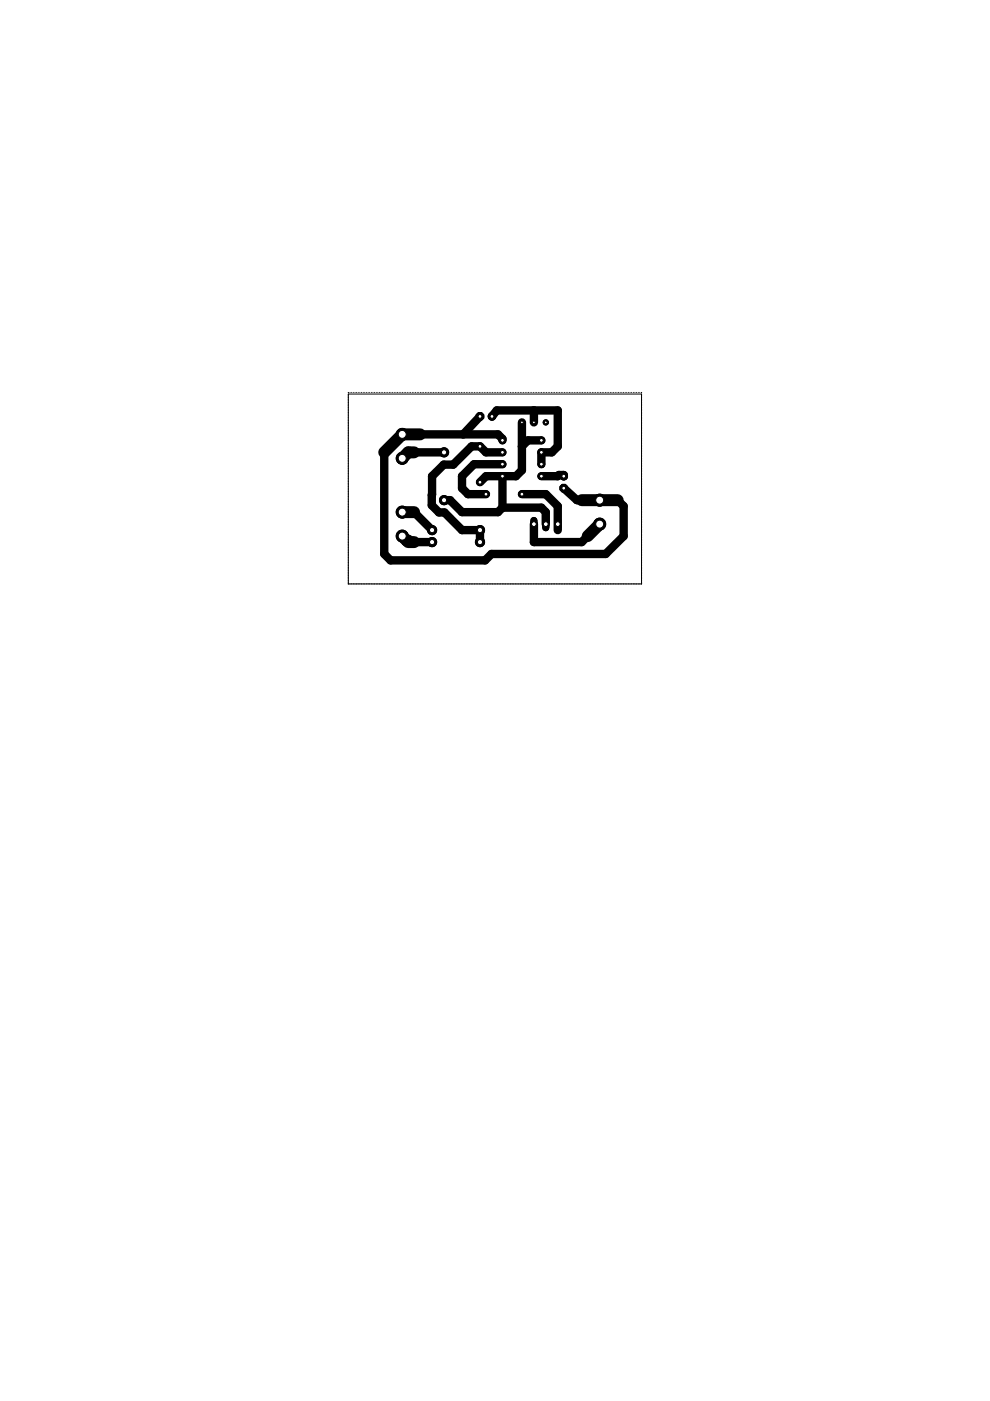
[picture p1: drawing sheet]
<svg xmlns="http://www.w3.org/2000/svg" width="210mm" height="297mm" viewBox="0 0 210 297" stroke-linecap="round" stroke-linejoin="round" font-family="sans-serif">
<g fill="none" stroke="#000" stroke-width="1.8">
<path d="M81.5 95.9v21.6l1.3 1.3h20l1.4-1.3h24.2l3.8-3.8v-6.4l-1.2-1.3h-8.7l-2.8-2.5M87.8 95.9h6.3M89.1 92.1h16.5l.9 .9v.4M101.8 88.3l-3.6 3.8M104.3 88.3l1-1.3h13v7.6l-1.3 1.3h-2.2v2.5M106.5 95.9h-3.5l-1.2-1.3h-1.8l-3.9 3.9h-2l-2.5 2.5-.1 6.1 1.6 1.5h1.1l3.8 3.8h3.8v2.5M106.5 98.4h-6l-2.5 2.6v2.5l1.2 1.3h3.8M110.7 89.6v10.1l-1.3 1.3h-6.4l-1.2 1.2M113.2 87v2.6M114.8 93.4h-2.9l-1.2 1.2M87.8 114.9h3.8M87.8 108.6l3.8 3.8"/>
<path d="M94.1 106h1.3l2.6 2.6h7.6l.9-1M106.5 101v6.6M106.5 107.6h8.3l.9 1v2.5M110.7 104.8h5l2.6 2.5v5.1M113.2 111.1v3.8h10.1l1.3-1.2M114.8 101h3.4l.3-.3h1v.3"/>
</g>
<path d="M87.8 95.9h-1.2l-1.3 1.3M89.1 92.1h-3.8l-3.8 3.8M85.3 113.7l.9 .9h.4M85.3 108.6h2.5M86.6 114.9h1.2M123.3 106h7.7M127.1 111.1l-2.5 2.6" fill="none" stroke="#000" stroke-width="2.5"/>
<g fill="none" stroke="#000" stroke-width=".21">
<path d="M73.9 83.6h.1M73.9 83.9v.1M73.9 84.3h.1M73.9 84.6v.1M73.9 85h.1M73.9 85.3v.1M73.9 85.7h.1M73.9 86v.1M73.9 86.4h.1M73.9 86.7v.1M73.9 87.1h.1M73.9 87.4v.1"/>
<path d="M73.9 87.8h.1M73.9 88.1v.1M73.9 88.5h.1M73.9 88.8v.1M73.9 89.2h.1M73.9 89.5v.1M73.9 89.9h.1M73.9 90.2v.1M73.9 90.6h.1M73.9 90.9v.1M73.9 91.2v.1M73.9 91.6v.1"/>
<path d="M73.9 91.9v.1M73.9 92.3v.1M73.9 92.6v.1M73.9 93h.1M73.9 93.3v.1M73.9 93.7h.1M73.9 94v.1M73.9 94.4h.1M73.9 94.7v.1M73.9 95.1h.1M73.9 95.4v.1M73.9 95.8h.1"/>
<path d="M73.9 96.1v.1M73.9 96.5h.1M73.9 96.8v.1M73.9 97.2h.1M73.9 97.5v.1M73.9 97.9h.1M73.9 98.2v.1M73.9 98.6h.1M73.9 98.9v.1M73.9 99.3h.1M73.9 99.6v.1M73.9 100h.1"/>
<path d="M73.9 83.2h.1M74.2 83.2h.1M74.5 83.2h.1M74.9 83.2h.1M75.2 83.2h.1M75.6 83.2h.1M75.9 83.2h.1M76.3 83.2h.1M76.6 83.2h.1M77 83.2h.1M77.3 83.2h.1M77.7 83.2h.1"/>
<path d="M78 83.2h.1M78.4 83.2h.1M78.7 83.2h.1M79.1 83.2h.1M79.4 83.2h.1M79.8 83.2h.1M80.1 83.2h.1M80.5 83.2h.1M80.8 83.2h.1M81.1 83.2h.1M81.5 83.2h.1M81.8 83.2h.1"/>
<path d="M82.2 83.2h.1M82.5 83.2h.1M82.9 83.2h.1M83.2 83.2h.1M83.6 83.2h.1M83.9 83.2h.1M84.3 83.2h.1M84.6 83.2h.1M85 83.2h.1M85.3 83.2h.1M85.7 83.2h.1M86 83.2h.1"/>
<path d="M86.3 83.2h.1M86.7 83.2h.1M87 83.2h.1M87.4 83.2h.1M87.7 83.2h.1M88.1 83.2h.1M88.4 83.2h.1M88.8 83.2h.1M89.1 83.2h.1M89.5 83.2h.1M89.8 83.2h.1M90.2 83.2h.1"/>
<path d="M90.5 83.2h.1M90.9 83.2h.1M91.2 83.2h.1M91.5 83.2h.1M91.9 83.2h.1M92.2 83.2h.1M92.6 83.2h.1M92.9 83.2h.1M93.3 83.2h.1M93.6 83.2h.1M94 83.2h.1M94.3 83.2h.1"/>
<path d="M94.7 83.2h.1M95 83.2h.1M95.4 83.2h.1M95.7 83.2h.1M96.1 83.2h.1M96.4 83.2h.1M96.8 83.2h.1M97.1 83.2h.1M97.5 83.2h.1M97.8 83.2h.1M98.1 83.2h.1M98.5 83.2h.1"/>
<path d="M98.8 83.2h.1M99.2 83.2h.1M99.5 83.2h.1M99.9 83.2h.1M100.2 83.2h.1M100.6 83.2h.1M100.9 83.2h.1M101.3 83.2h.1M101.6 83.2h.1M102 83.2h.1M102.3 83.2h.1M102.7 83.2h.1"/>
<path d="M103 83.2h.1M103.4 83.2h.1M103.7 83.2h.1M104.1 83.2h.1M104.4 83.2h.1M104.8 83.2h.1M105.1 83.2h.1M105.4 83.2h.1M105.8 83.2h.1M106.1 83.2h.1M106.5 83.2h.1M106.8 83.2h.1"/>
<path d="M107.2 83.2h.1M107.5 83.2h.1M107.9 83.2h.1M108.2 83.2h.1M108.6 83.2h.1M108.9 83.2h.1M109.3 83.2h.1M109.6 83.2h.1M110 83.2h.1M110.3 83.2h.1M110.6 83.2h.1M111 83.2h.1"/>
<path d="M111.3 83.2h.1M111.7 83.2h.1M112 83.2h.1M112.4 83.2h.1M112.7 83.2h.1M113.1 83.2h.1M113.4 83.2h.1M113.8 83.2h.1M114.1 83.2h.1M114.5 83.2h.1M114.8 83.2h.1M115.2 83.2h.1"/>
<path d="M115.5 83.2h.1M115.8 83.2h.1M116.2 83.2h.1M116.5 83.2h.1M116.9 83.2h.1M117.2 83.2h.1M117.6 83.2h.1M117.9 83.2h.1M118.3 83.2h.1M118.6 83.2h.1M119 83.2h.1M119.3 83.2h.1"/>
<path d="M119.7 83.2h.1M120 83.2h.1M120.4 83.2h.1M120.7 83.2h.1M121.1 83.2h.1M121.4 83.2h.1M121.8 83.2h.1M122.1 83.2h.1M122.4 83.2h.1M122.8 83.2h.1M123.1 83.2h.1M123.5 83.2h.1"/>
<path d="M123.8 83.2h.1M124.2 83.2h.1M124.5 83.2h.1M124.9 83.2h.1M125.2 83.2h.1M125.6 83.2h.1M125.9 83.2h.1M126.3 83.2h.1M126.6 83.2h.1M127 83.2h.1M127.3 83.2h.1M127.7 83.2h.1"/>
<path d="M128 83.2h.1M128.4 83.2h.1M128.7 83.2h.1M129.1 83.2h.1M129.4 83.2h.1M129.7 83.2h.1M130.1 83.2h.1M130.4 83.2h.1M130.8 83.2h.1M131.1 83.2h.1M131.5 83.2h.1M131.8 83.2h.1"/>
<path d="M132.2 83.2h.1M132.5 83.2h.1M132.9 83.2h.1M133.2 83.2h.1M133.6 83.2h.1M133.9 83.2h.1M134.3 83.2h.1M134.6 83.2h.1M134.9 83.2h.1M135.3 83.2h.1M135.6 83.2h.1M136 83.2h.1"/>
<path d="M136 83.6h.1M136 83.9v.1M136 84.3h.1M136 84.6v.1M136 85h.1M136 85.3v.1M136 85.7h.1M136 86v.1M136 86.4h.1M136 86.7v.1M136 87.1h.1M136 87.4v.1"/>
<path d="M136 87.8h.1M136 88.1v.1M136 88.5h.1M136 88.8v.1M136 89.2h.1M136 89.5v.1M136 89.9h.1M136 90.2v.1M136 90.6h.1M136 90.9v.1M136 91.2v.1M136 91.6v.1"/>
<path d="M136 91.9v.1M136 92.3v.1M136 92.6v.1M136 93h.1M136 93.3v.1M136 93.7h.1M136 94v.1M136 94.4h.1M136 94.7v.1M136 95.1h.1M136 95.4v.1M136 95.8h.1"/>
<path d="M136 96.1v.1M136 96.5h.1M136 96.8v.1M136 97.2h.1M136 97.5v.1M136 97.9h.1M136 98.2v.1M136 98.6h.1M136 98.9v.1M136 99.3h.1M136 99.6v.1M136 100h.1"/>
<path d="M73.9 100.3v.1M73.9 100.7h.1M73.9 101v.1M73.9 101.4h.1M73.9 101.7v.1M73.9 102.1h.1M73.9 102.4v.1M73.9 102.8h.1M73.9 103.1v.1M73.9 103.5h.1M73.9 103.8v.1M73.9 104.2h.1"/>
<path d="M73.9 104.5v.1M73.9 104.9h.1M73.9 105.2v.1M73.9 105.6h.1M73.9 105.9v.1M73.9 106.3h.1M73.9 106.6v.1M73.9 107h.1M73.9 107.3v.1M73.9 107.7h.1M73.9 108v.1M73.9 108.4h.1"/>
<path d="M73.9 108.7v.1M73.9 109.1h.1M73.9 109.4v.1M73.9 109.8h.1M73.9 110.1v.1M73.9 110.5h.1M73.9 110.8v.1M73.9 111.2h.1M73.9 111.5v.1M73.9 111.9h.1M73.9 112.2v.1M73.9 112.6h.1"/>
<path d="M73.9 112.9v.1M73.9 113.3h.1M73.9 113.6v.1M73.9 114h.1M73.9 114.3v.1M73.9 114.7h.1M73.9 115v.1M73.9 115.4h.1M73.9 115.7v.1M73.9 116.1h.1M73.9 116.4v.1M73.9 116.8h.1"/>
<path d="M73.9 117.1v.1M73.9 117.5h.1M73.9 117.8v.1M73.9 118.2h.1M73.9 118.5v.1M73.9 118.9h.1M73.9 119.2v.1M73.9 119.6h.1M73.9 119.9v.1M136 100.3v.1M136 100.7h.1M136 101v.1"/>
<path d="M136 101.4h.1M136 101.7v.1M136 102.1h.1M136 102.4v.1M136 102.8h.1M136 103.1v.1M136 103.5h.1M136 103.8v.1M136 104.2h.1M136 104.5v.1M136 104.9h.1M136 105.2v.1"/>
<path d="M136 105.6h.1M136 105.9v.1M136 106.3h.1M136 106.6v.1M136 107h.1M136 107.3v.1M136 107.7h.1M136 108v.1M136 108.4h.1M136 108.7v.1M136 109.1h.1M136 109.4v.1"/>
<path d="M136 109.8h.1M136 110.1v.1M136 110.5h.1M136 110.8v.1M136 111.2h.1M136 111.5v.1M136 111.9h.1M136 112.2v.1M136 112.6h.1M136 112.9v.1M136 113.3h.1M136 113.6v.1"/>
<path d="M136 114h.1M136 114.3v.1M136 114.7h.1M136 115v.1M136 115.4h.1M136 115.7v.1M136 116.1h.1M136 116.4v.1M136 116.8h.1M136 117.1v.1M136 117.5h.1M136 117.8v.1"/>
<path d="M136 118.2h.1M136 118.5v.1M136 118.9h.1M136 119.2v.1M136 119.6h.1M136 119.9v.1M73.9 123.8h.1M73.9 120.3h.1M73.9 120.6h.1M73.9 121h.1M73.9 121.3h.1M73.9 121.7h.1"/>
<path d="M73.9 122h.1M73.9 122.4h.1M73.9 122.7h.1M73.9 123.1h.1M73.9 123.4h.1M74.2 123.8h.1M74.5 123.8h.1M74.9 123.8h.1M75.2 123.8h.1M75.6 123.8h.1M75.9 123.8h.1M76.3 123.8h.1"/>
<path d="M76.6 123.8h.1M77 123.8h.1M77.3 123.8h.1M77.7 123.8h.1M78 123.8h.1M78.4 123.8h.1M78.7 123.8h.1M79.1 123.8h.1M79.4 123.8h.1M79.8 123.8h.1M80.1 123.8h.1M80.5 123.8h.1"/>
<path d="M80.8 123.8h.1M81.1 123.8h.1M81.5 123.8h.1M81.8 123.8h.1M82.2 123.8h.1M82.5 123.8h.1M82.9 123.8h.1M83.2 123.8h.1M83.6 123.8h.1M83.9 123.8h.1M84.3 123.8h.1M84.6 123.8h.1"/>
<path d="M85 123.8h.1M85.3 123.8h.1M85.7 123.8h.1M86 123.8h.1M86.3 123.8h.1M86.7 123.8h.1M87 123.8h.1M87.4 123.8h.1M87.7 123.8h.1M88.1 123.8h.1M88.4 123.8h.1M88.8 123.8h.1"/>
<path d="M89.1 123.8h.1M89.5 123.8h.1M89.8 123.8h.1M90.2 123.8h.1M90.5 123.8h.1M90.9 123.8h.1M91.2 123.8h.1M91.5 123.8h.1M91.9 123.8h.1M92.2 123.8h.1M92.6 123.8h.1M92.9 123.8h.1"/>
<path d="M93.3 123.8h.1M93.6 123.8h.1M94 123.8h.1M94.3 123.8h.1M94.7 123.8h.1M95 123.8h.1M95.4 123.8h.1M95.7 123.8h.1M96.1 123.8h.1M96.4 123.8h.1M96.8 123.8h.1M97.1 123.8h.1"/>
<path d="M97.5 123.8h.1M97.8 123.8h.1M98.1 123.8h.1M98.5 123.8h.1M98.8 123.8h.1M99.2 123.8h.1M99.5 123.8h.1M99.9 123.8h.1M100.2 123.8h.1M100.6 123.8h.1M100.9 123.8h.1M101.3 123.8h.1"/>
<path d="M101.6 123.8h.1M102 123.8h.1M102.3 123.8h.1M102.7 123.8h.1M103 123.8h.1M103.4 123.8h.1M103.7 123.8h.1M104.1 123.8h.1M104.4 123.8h.1M104.8 123.8h.1M105.1 123.8h.1M105.4 123.8h.1"/>
<path d="M105.8 123.8h.1M106.1 123.8h.1M106.5 123.8h.1M106.8 123.8h.1M107.2 123.8h.1M107.5 123.8h.1M107.9 123.8h.1M108.2 123.8h.1M108.6 123.8h.1M108.9 123.8h.1M109.3 123.8h.1M109.6 123.8h.1"/>
<path d="M110 123.8h.1M110.3 123.8h.1M110.6 123.8h.1M111 123.8h.1M111.3 123.8h.1M111.7 123.8h.1M112 123.8h.1M112.4 123.8h.1M112.7 123.8h.1M113.1 123.8h.1M113.4 123.8h.1M113.8 123.8h.1"/>
<path d="M114.1 123.8h.1M114.5 123.8h.1M114.8 123.8h.1M115.2 123.8h.1M115.5 123.8h.1M115.8 123.8h.1M116.2 123.8h.1M116.5 123.8h.1M116.9 123.8h.1M117.2 123.8h.1M117.6 123.8h.1M117.9 123.8h.1"/>
<path d="M118.3 123.8h.1M118.6 123.8h.1M119 123.8h.1M119.3 123.8h.1M119.7 123.8h.1M120 123.8h.1M120.4 123.8h.1M120.7 123.8h.1M121.1 123.8h.1M121.4 123.8h.1M121.8 123.8h.1M122.1 123.8h.1"/>
<path d="M122.4 123.8h.1M122.8 123.8h.1M123.1 123.8h.1M123.5 123.8h.1M123.8 123.8h.1M124.2 123.8h.1M124.5 123.8h.1M124.9 123.8h.1M125.2 123.8h.1M125.6 123.8h.1M125.9 123.8h.1M126.3 123.8h.1"/>
<path d="M126.6 123.8h.1M127 123.8h.1M127.3 123.8h.1M127.7 123.8h.1M128 123.8h.1M128.4 123.8h.1M128.7 123.8h.1M129.1 123.8h.1M129.4 123.8h.1M129.7 123.8h.1M130.1 123.8h.1M130.4 123.8h.1"/>
<path d="M130.8 123.8h.1M131.1 123.8h.1M131.5 123.8h.1M131.8 123.8h.1M132.2 123.8h.1M132.5 123.8h.1M132.9 123.8h.1M133.2 123.8h.1M133.6 123.8h.1M133.9 123.8h.1M134.3 123.8h.1M134.6 123.8h.1"/>
<path d="M134.9 123.8h.1M135.3 123.8h.1M135.6 123.8h.1M136 123.8h.1M136 120.3h.1M136 120.6h.1M136 121h.1M136 121.3h.1M136 121.7h.1M136 122h.1M136 122.4h.1M136 122.7h.1"/>
<path d="M136 123.1h.1M136 123.4h.1"/>
</g>
<path d="M118.3 107.3v3.8M119.3 101h.2" fill="none" stroke="#000" stroke-width="1"/>
<circle cx="106.5" cy="93.4" r=".7" fill="#000" stroke="#000" stroke-width=".21"/>
<circle cx="106.5" cy="93.4" r=".4" fill="#fff" stroke="#000" stroke-width=".21"/>
<circle cx="106.5" cy="95.9" r=".7" fill="#000" stroke="#000" stroke-width=".21"/>
<circle cx="106.5" cy="95.9" r=".4" fill="#fff" stroke="#000" stroke-width=".21"/>
<circle cx="106.5" cy="98.4" r=".7" fill="#000" stroke="#000" stroke-width=".21"/>
<circle cx="106.5" cy="98.4" r=".4" fill="#fff" stroke="#000" stroke-width=".21"/>
<circle cx="106.5" cy="101" r=".7" fill="#000" stroke="#000" stroke-width=".21"/>
<circle cx="106.5" cy="101" r=".4" fill="#fff" stroke="#000" stroke-width=".21"/>
<circle cx="114.8" cy="101" r=".7" fill="#000" stroke="#000" stroke-width=".21"/>
<circle cx="114.8" cy="101" r=".4" fill="#fff" stroke="#000" stroke-width=".21"/>
<circle cx="114.8" cy="98.4" r=".7" fill="#000" stroke="#000" stroke-width=".21"/>
<circle cx="114.8" cy="98.4" r=".4" fill="#fff" stroke="#000" stroke-width=".21"/>
<circle cx="114.8" cy="95.9" r=".7" fill="#000" stroke="#000" stroke-width=".21"/>
<circle cx="114.8" cy="95.9" r=".4" fill="#fff" stroke="#000" stroke-width=".21"/>
<circle cx="114.8" cy="93.4" r=".7" fill="#000" stroke="#000" stroke-width=".21"/>
<circle cx="114.8" cy="93.4" r=".4" fill="#fff" stroke="#000" stroke-width=".21"/>
<circle cx="85.3" cy="92.1" r="1.27" fill="#000" stroke="#000" stroke-width=".21"/>
<circle cx="85.3" cy="92.1" r=".85" fill="#fff" stroke="#000" stroke-width=".21"/>
<circle cx="85.3" cy="97.2" r="1.27" fill="#000" stroke="#000" stroke-width=".21"/>
<circle cx="85.3" cy="97.2" r=".85" fill="#fff" stroke="#000" stroke-width=".21"/>
<circle cx="94.1" cy="95.9" r=".97" fill="#000" stroke="#000" stroke-width=".21"/>
<circle cx="94.1" cy="95.9" r=".55" fill="#fff" stroke="#000" stroke-width=".21"/>
<circle cx="94.1" cy="106" r=".97" fill="#000" stroke="#000" stroke-width=".21"/>
<circle cx="94.1" cy="106" r=".55" fill="#fff" stroke="#000" stroke-width=".21"/>
<circle cx="119.5" cy="101" r=".8" fill="#000" stroke="#000" stroke-width=".21"/>
<circle cx="119.5" cy="101" r=".4" fill="#fff" stroke="#000" stroke-width=".21"/>
<circle cx="119.5" cy="103.5" r=".87" fill="#000" stroke="#000" stroke-width=".21"/>
<circle cx="119.5" cy="103.5" r=".4" fill="#fff" stroke="#000" stroke-width=".21"/>
<circle cx="110.7" cy="89.6" r=".55" fill="#000" stroke="#000" stroke-width=".21"/>
<circle cx="110.7" cy="89.6" r=".3" fill="#fff" stroke="#000" stroke-width=".21"/>
<circle cx="113.2" cy="89.6" r=".55" fill="#000" stroke="#000" stroke-width=".21"/>
<circle cx="113.2" cy="89.6" r=".3" fill="#fff" stroke="#000" stroke-width=".21"/>
<circle cx="115.7" cy="89.6" r=".55" fill="#000" stroke="#000" stroke-width=".21"/>
<circle cx="115.7" cy="89.6" r=".3" fill="#fff" stroke="#000" stroke-width=".21"/>
<circle cx="104.3" cy="88.3" r=".8" fill="#000" stroke="#000" stroke-width=".21"/>
<circle cx="104.3" cy="88.3" r=".4" fill="#fff" stroke="#000" stroke-width=".21"/>
<circle cx="101.8" cy="88.3" r=".87" fill="#000" stroke="#000" stroke-width=".21"/>
<circle cx="101.8" cy="88.3" r=".4" fill="#fff" stroke="#000" stroke-width=".21"/>
<circle cx="101.8" cy="94.6" r=".71" fill="#000" stroke="#000" stroke-width=".21"/>
<circle cx="101.8" cy="94.6" r=".4" fill="#fff" stroke="#000" stroke-width=".21"/>
<circle cx="101.8" cy="102.2" r=".71" fill="#000" stroke="#000" stroke-width=".21"/>
<circle cx="101.8" cy="102.2" r=".4" fill="#fff" stroke="#000" stroke-width=".21"/>
<circle cx="85.3" cy="108.6" r="1.27" fill="#000" stroke="#000" stroke-width=".21"/>
<circle cx="85.3" cy="108.6" r=".85" fill="#fff" stroke="#000" stroke-width=".21"/>
<circle cx="85.3" cy="113.7" r="1.27" fill="#000" stroke="#000" stroke-width=".21"/>
<circle cx="85.3" cy="113.7" r=".85" fill="#fff" stroke="#000" stroke-width=".21"/>
<circle cx="101.8" cy="114.9" r=".97" fill="#000" stroke="#000" stroke-width=".21"/>
<circle cx="101.8" cy="114.9" r=".55" fill="#fff" stroke="#000" stroke-width=".21"/>
<circle cx="91.6" cy="114.9" r=".97" fill="#000" stroke="#000" stroke-width=".21"/>
<circle cx="91.6" cy="114.9" r=".55" fill="#fff" stroke="#000" stroke-width=".21"/>
<circle cx="101.8" cy="112.4" r=".97" fill="#000" stroke="#000" stroke-width=".21"/>
<circle cx="101.8" cy="112.4" r=".55" fill="#fff" stroke="#000" stroke-width=".21"/>
<circle cx="91.6" cy="112.4" r=".97" fill="#000" stroke="#000" stroke-width=".21"/>
<circle cx="91.6" cy="112.4" r=".55" fill="#fff" stroke="#000" stroke-width=".21"/>
<circle cx="110.7" cy="104.8" r=".71" fill="#000" stroke="#000" stroke-width=".21"/>
<circle cx="110.7" cy="104.8" r=".4" fill="#fff" stroke="#000" stroke-width=".21"/>
<circle cx="103" cy="104.8" r=".71" fill="#000" stroke="#000" stroke-width=".21"/>
<circle cx="103" cy="104.8" r=".4" fill="#fff" stroke="#000" stroke-width=".21"/>
<circle cx="127.1" cy="111.1" r="1.27" fill="#000" stroke="#000" stroke-width=".21"/>
<circle cx="127.1" cy="111.1" r=".85" fill="#fff" stroke="#000" stroke-width=".21"/>
<circle cx="127.1" cy="106" r="1.27" fill="#000" stroke="#000" stroke-width=".21"/>
<circle cx="127.1" cy="106" r=".85" fill="#fff" stroke="#000" stroke-width=".21"/>
<path d="M118.3 110.4v1.5" fill="none" stroke="#000" stroke-width="1.5"/>
<circle cx="118.3" cy="111.1" r=".51" fill="#fff" stroke="#000" stroke-width=".21"/>
<path d="M115.7 110.4v1.5" fill="none" stroke="#000" stroke-width="1.5"/>
<circle cx="115.7" cy="111.1" r=".51" fill="#fff" stroke="#000" stroke-width=".21"/>
<path d="M113.2 110.4v1.5" fill="none" stroke="#000" stroke-width="1.5"/>
<circle cx="113.2" cy="111.1" r=".51" fill="#fff" stroke="#000" stroke-width=".21"/>
<circle cx="106.5" cy="93.4" r=".7" fill="#000" stroke="#000" stroke-width=".21"/>
<circle cx="106.5" cy="93.4" r=".4" fill="#fff" stroke="#000" stroke-width=".21"/>
<circle cx="106.5" cy="95.9" r=".7" fill="#000" stroke="#000" stroke-width=".21"/>
<circle cx="106.5" cy="95.9" r=".4" fill="#fff" stroke="#000" stroke-width=".21"/>
<circle cx="106.5" cy="98.4" r=".7" fill="#000" stroke="#000" stroke-width=".21"/>
<circle cx="106.5" cy="98.4" r=".4" fill="#fff" stroke="#000" stroke-width=".21"/>
<circle cx="106.5" cy="101" r=".7" fill="#000" stroke="#000" stroke-width=".21"/>
<circle cx="106.5" cy="101" r=".4" fill="#fff" stroke="#000" stroke-width=".21"/>
<circle cx="114.8" cy="101" r=".7" fill="#000" stroke="#000" stroke-width=".21"/>
<circle cx="114.8" cy="101" r=".4" fill="#fff" stroke="#000" stroke-width=".21"/>
<circle cx="114.8" cy="98.4" r=".7" fill="#000" stroke="#000" stroke-width=".21"/>
<circle cx="114.8" cy="98.4" r=".4" fill="#fff" stroke="#000" stroke-width=".21"/>
<circle cx="114.8" cy="95.9" r=".7" fill="#000" stroke="#000" stroke-width=".21"/>
<circle cx="114.8" cy="95.9" r=".4" fill="#fff" stroke="#000" stroke-width=".21"/>
<circle cx="114.8" cy="93.4" r=".7" fill="#000" stroke="#000" stroke-width=".21"/>
<circle cx="114.8" cy="93.4" r=".4" fill="#fff" stroke="#000" stroke-width=".21"/>
<circle cx="85.3" cy="92.1" r="1.27" fill="#000" stroke="#000" stroke-width=".21"/>
<circle cx="85.3" cy="92.1" r=".85" fill="#fff" stroke="#000" stroke-width=".21"/>
<circle cx="85.3" cy="97.2" r="1.27" fill="#000" stroke="#000" stroke-width=".21"/>
<circle cx="85.3" cy="97.2" r=".85" fill="#fff" stroke="#000" stroke-width=".21"/>
<circle cx="94.1" cy="95.9" r=".97" fill="#000" stroke="#000" stroke-width=".21"/>
<circle cx="94.1" cy="95.9" r=".55" fill="#fff" stroke="#000" stroke-width=".21"/>
<circle cx="94.1" cy="106" r=".97" fill="#000" stroke="#000" stroke-width=".21"/>
<circle cx="94.1" cy="106" r=".55" fill="#fff" stroke="#000" stroke-width=".21"/>
<circle cx="119.5" cy="101" r=".8" fill="#000" stroke="#000" stroke-width=".21"/>
<circle cx="119.5" cy="101" r=".4" fill="#fff" stroke="#000" stroke-width=".21"/>
<circle cx="119.5" cy="103.5" r=".87" fill="#000" stroke="#000" stroke-width=".21"/>
<circle cx="119.5" cy="103.5" r=".4" fill="#fff" stroke="#000" stroke-width=".21"/>
<circle cx="110.7" cy="89.6" r=".55" fill="#000" stroke="#000" stroke-width=".21"/>
<circle cx="110.7" cy="89.6" r=".3" fill="#fff" stroke="#000" stroke-width=".21"/>
<circle cx="113.2" cy="89.6" r=".55" fill="#000" stroke="#000" stroke-width=".21"/>
<circle cx="113.2" cy="89.6" r=".3" fill="#fff" stroke="#000" stroke-width=".21"/>
<circle cx="115.7" cy="89.6" r=".55" fill="#000" stroke="#000" stroke-width=".21"/>
<circle cx="115.7" cy="89.6" r=".3" fill="#fff" stroke="#000" stroke-width=".21"/>
<circle cx="104.3" cy="88.3" r=".8" fill="#000" stroke="#000" stroke-width=".21"/>
<circle cx="104.3" cy="88.3" r=".4" fill="#fff" stroke="#000" stroke-width=".21"/>
<circle cx="101.8" cy="88.3" r=".87" fill="#000" stroke="#000" stroke-width=".21"/>
<circle cx="101.8" cy="88.3" r=".4" fill="#fff" stroke="#000" stroke-width=".21"/>
<circle cx="101.8" cy="94.6" r=".71" fill="#000" stroke="#000" stroke-width=".21"/>
<circle cx="101.8" cy="94.6" r=".4" fill="#fff" stroke="#000" stroke-width=".21"/>
<circle cx="101.8" cy="102.2" r=".71" fill="#000" stroke="#000" stroke-width=".21"/>
<circle cx="101.8" cy="102.2" r=".4" fill="#fff" stroke="#000" stroke-width=".21"/>
<circle cx="85.3" cy="108.6" r="1.27" fill="#000" stroke="#000" stroke-width=".21"/>
<circle cx="85.3" cy="108.6" r=".85" fill="#fff" stroke="#000" stroke-width=".21"/>
<circle cx="85.3" cy="113.7" r="1.27" fill="#000" stroke="#000" stroke-width=".21"/>
<circle cx="85.3" cy="113.7" r=".85" fill="#fff" stroke="#000" stroke-width=".21"/>
<circle cx="101.8" cy="114.9" r=".97" fill="#000" stroke="#000" stroke-width=".21"/>
<circle cx="101.8" cy="114.9" r=".55" fill="#fff" stroke="#000" stroke-width=".21"/>
<circle cx="91.6" cy="114.9" r=".97" fill="#000" stroke="#000" stroke-width=".21"/>
<circle cx="91.6" cy="114.9" r=".55" fill="#fff" stroke="#000" stroke-width=".21"/>
<circle cx="101.8" cy="112.4" r=".97" fill="#000" stroke="#000" stroke-width=".21"/>
<circle cx="101.8" cy="112.4" r=".55" fill="#fff" stroke="#000" stroke-width=".21"/>
<circle cx="91.6" cy="112.4" r=".97" fill="#000" stroke="#000" stroke-width=".21"/>
<circle cx="91.6" cy="112.4" r=".55" fill="#fff" stroke="#000" stroke-width=".21"/>
<circle cx="110.7" cy="104.8" r=".71" fill="#000" stroke="#000" stroke-width=".21"/>
<circle cx="110.7" cy="104.8" r=".4" fill="#fff" stroke="#000" stroke-width=".21"/>
<circle cx="103" cy="104.8" r=".71" fill="#000" stroke="#000" stroke-width=".21"/>
<circle cx="103" cy="104.8" r=".4" fill="#fff" stroke="#000" stroke-width=".21"/>
<circle cx="127.1" cy="111.1" r="1.27" fill="#000" stroke="#000" stroke-width=".21"/>
<circle cx="127.1" cy="111.1" r=".85" fill="#fff" stroke="#000" stroke-width=".21"/>
<circle cx="127.1" cy="106" r="1.27" fill="#000" stroke="#000" stroke-width=".21"/>
<circle cx="127.1" cy="106" r=".85" fill="#fff" stroke="#000" stroke-width=".21"/>
<path d="M118.3 110.4v1.5" fill="none" stroke="#000" stroke-width="1.5"/>
<circle cx="118.3" cy="111.1" r=".51" fill="#fff" stroke="#000" stroke-width=".21"/>
<path d="M115.7 110.4v1.5" fill="none" stroke="#000" stroke-width="1.5"/>
<circle cx="115.7" cy="111.1" r=".51" fill="#fff" stroke="#000" stroke-width=".21"/>
<path d="M113.2 110.4v1.5" fill="none" stroke="#000" stroke-width="1.5"/>
<circle cx="113.2" cy="111.1" r=".51" fill="#fff" stroke="#000" stroke-width=".21"/>
<path d="M73.9 83.5h62.1v40.3h-62.1z" fill="none" stroke="#000" stroke-width=".21"/>
</svg>
